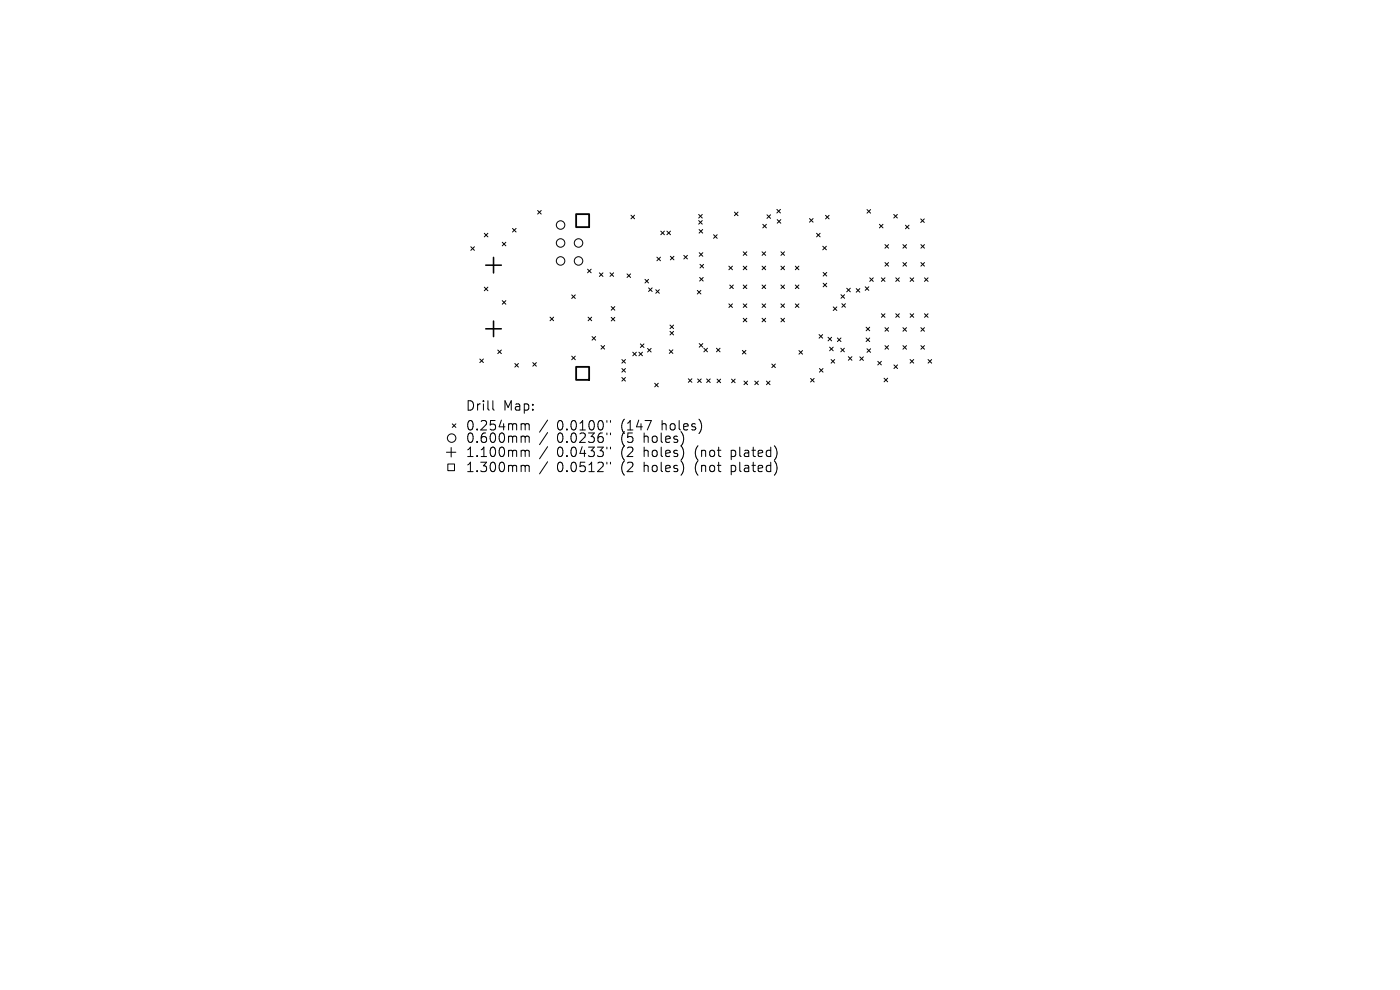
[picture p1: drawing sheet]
<svg xmlns="http://www.w3.org/2000/svg" width="297mm" height="210mm" viewBox="0 0 297 210" stroke-linecap="round" stroke-linejoin="round" font-family="sans-serif">
<defs><g id="words">
<g font-size="2.8">
<text x="98.7" y="87.4">Drill</text>
<text x="106.7" y="87.4">Map:</text>
<text x="98.7" y="91.6">0.254mm</text>
<text x="98.7" y="94.2">0.600mm</text>
<text x="118.2" y="91.6">0.0100&quot;</text>
<text x="118.2" y="94.2">0.0236&quot;</text>
<text x="131.9" y="91.6">(147</text>
<text x="131.9" y="94.2">(5</text>
<text x="136.8" y="94.2">holes)</text>
<text x="140.7" y="91.6">holes)</text>
<text x="98.7" y="97.2">1.100mm</text>
<text x="98.7" y="100.4">1.300mm</text>
<text x="118.2" y="97.2">0.0433&quot;</text>
<text x="118.2" y="100.4">0.0512&quot;</text>
<text x="131.9" y="97.2">(2</text>
<text x="131.9" y="100.4">(2</text>
<text x="136.8" y="97.2">holes)</text>
<text x="136.8" y="100.4">holes)</text>
<text x="147.9" y="97.2">(not</text>
<text x="147.9" y="100.4">(not</text>
<text x="155.7" y="97.2">plated)</text>
<text x="155.7" y="100.4">plated)</text>
</g>
</g></defs>
<g fill="none" stroke="#000" stroke-width=".21">
<path d="M99.9 52.3l.7 .8M100.6 52.3l-.7 .8M102.7 49.5l.8 .7M103.5 49.5l-.8 .7M106.6 51.4l.7 .8M107.3 51.4l-.7 .8M108.7 48.5l.8 .7M109.5 48.5l-.8 .7M114.1 44.6l.7 .8M114.8 44.6l-.7 .8M124.6 57.1l.8 .8M125.4 57.1l-.8 .8"/>
<path d="M127.2 57.9l.7 .7M127.9 57.9l-.7 .7M129.4 57.9l.8 .7M130.2 57.9l-.8 .7M133 58.1l.8 .8M133.8 58.1l-.8 .8M133.9 45.7l.7 .7M134.6 45.7l-.7 .7M136.8 59.3l.8 .7M137.6 59.3l-.8 .7M139.4 54.6l.7 .7M140.1 54.6l-.7 .7"/>
<path d="M140.2 49l.7 .8M140.9 49l-.7 .8M141.5 49l.7 .8M142.2 54.4l.8 .7M142.2 49l-.7 .8M143 54.4l-.8 .7M145.1 54.2l.7 .7M145.8 54.2l-.7 .7M148.2 45.5l.8 .7M148.2 46.8l.8 .7M148.3 48.7l.8 .7M148.3 53.6l.8 .8"/>
<path d="M148.4 58.9l.8 .7M148.5 56.1l.8 .7M149 45.5l-.8 .7M149 46.8l-.8 .7M149.1 48.7l-.8 .7M149.1 53.6l-.8 .8M149.2 58.9l-.8 .7M149.3 56.1l-.8 .7M151.4 49.8l.7 .8M152.1 49.8l-.7 .8M154.6 56.5l.8 .7M155.4 56.5l-.8 .7"/>
<path d="M155.8 45l.8 .8M156.6 45l-.8 .8M157.7 53.4l.7 .8M157.7 56.5l.7 .7M158.4 53.4l-.7 .8M158.4 56.5l-.7 .7M161.7 53.4l.7 .8M161.7 56.5l.7 .7M161.8 47.6l.8 .7M162.4 56.5l-.7 .7M162.4 53.4l-.7 .8M162.6 47.6l-.8 .7"/>
<path d="M162.7 45.6l.8 .7M163.5 45.6l-.8 .7M164.8 44.4l.8 .8M164.9 46.6l.7 .8M165.6 44.4l-.8 .8M165.6 46.6l-.7 .8M165.7 53.4l.7 .8M165.7 56.5l.7 .7M166.4 53.4l-.7 .8M166.4 56.5l-.7 .7M168.7 56.5l.8 .7M169.5 56.5l-.8 .7"/>
<path d="M171.7 46.4l.8 .7M172.5 46.4l-.8 .7M173.2 49.5l.8 .7M174 49.5l-.8 .7M174.5 52.2l.8 .8M174.6 57.8l.8 .8M175.1 45.7l.8 .7M175.3 52.2l-.8 .8M175.4 57.8l-.8 .8M175.9 45.7l-.8 .7M183.9 44.5l.8 .7M184.5 58.9l.8 .8"/>
<path d="M184.7 44.5l-.8 .7M185.3 58.9l-.8 .8M186.6 47.6l.7 .7M187 58.9l.7 .8M187.3 47.6l-.7 .7M187.7 58.9l-.7 .8M187.7 51.9l.8 .7M187.7 55.7l.8 .8M188.5 55.7l-.8 .8M188.5 51.9l-.8 .7M189.6 45.5l.8 .7M190 58.9l.8 .8"/>
<path d="M190.4 45.5l-.8 .7M190.8 58.9l-.8 .8M191.6 55.7l.7 .8M191.6 51.9l.7 .7M192.1 47.8l.7 .7M192.3 51.9l-.7 .7M192.3 55.7l-.7 .8M192.8 47.8l-.7 .7M193.1 58.9l.7 .8M193.8 58.9l-.7 .8M195.3 46.4l.8 .8M195.4 51.9l.7 .7"/>
<path d="M195.4 55.7l.7 .8M196.1 46.4l-.8 .8M196.1 51.9l-.7 .7M196.1 55.7l-.7 .8M196.1 58.9l.8 .8M196.9 58.9l-.8 .8M101.8 76.2l.8 .7M102.6 76.2l-.8 .7M102.7 60.9l.8 .8M103.5 60.9l-.8 .8M105.6 74.3l.8 .7M106.4 74.3l-.8 .7"/>
<path d="M106.6 63.8l.7 .7M107.3 63.8l-.7 .7M109.2 77.1l.8 .8M110 77.1l-.8 .8M113 76.9l.8 .8M113.8 76.9l-.8 .8M116.7 67.3l.7 .7M117.4 67.3l-.7 .7M121.3 62.6l.7 .7M121.3 75.5l.7 .8M122 62.6l-.7 .7M122 75.5l-.7 .8"/>
<path d="M124.8 67.3l.7 .7M125.5 67.3l-.7 .7M125.6 71.4l.8 .8M126.4 71.4l-.8 .8M127.5 73.3l.8 .8M128.3 73.3l-.8 .8M129.7 65l.7 .8M129.7 67.3l.7 .8M130.4 67.3l-.7 .8M130.4 65l-.7 .8M131.9 76.3l.8 .7M131.9 78.2l.8 .7"/>
<path d="M132.7 76.3l-.8 .7M132.7 78.2l-.8 .7M134.2 74.7l.8 .8M135 74.7l-.8 .8M135.5 74.7l.8 .8M135.8 73l.8 .7M136.3 74.7l-.8 .8M136.6 73l-.8 .7M137.4 73.9l.7 .8M137.6 61.1l.8 .7M138.1 73.9l-.7 .8M138.4 61.1l-.8 .7"/>
<path d="M139.1 61.5l.8 .7M139.9 61.5l-.8 .7M142 74.2l.7 .8M142.1 69l.8 .7M142.1 70.3l.8 .7M142.7 74.2l-.7 .8M142.9 69l-.8 .7M142.9 70.3l-.8 .7M147.9 61.6l.8 .8M148.3 72.9l.8 .7M148.7 61.6l-.8 .8M149.1 72.9l-.8 .7"/>
<path d="M149.3 73.9l.8 .7M150.1 73.9l-.8 .7M152 73.9l.8 .7M152.8 73.9l-.8 .7M154.6 64.5l.8 .7M154.8 60.5l.8 .7M155.4 64.5l-.8 .7M155.6 60.5l-.8 .7M157.5 74.3l.7 .8M157.7 67.5l.7 .8M157.7 60.5l.7 .7M157.7 64.5l.7 .7"/>
<path d="M158.2 74.3l-.7 .8M158.4 60.5l-.7 .7M158.4 64.5l-.7 .7M158.4 67.5l-.7 .8M161.7 60.5l.7 .7M161.7 64.5l.7 .7M161.7 67.5l.7 .8M162.4 60.5l-.7 .7M162.4 64.5l-.7 .7M162.4 67.5l-.7 .8M163.7 77.2l.8 .8M164.5 77.2l-.8 .8"/>
<path d="M165.7 64.5l.7 .7M165.7 60.5l.7 .7M165.7 67.5l.7 .8M166.4 60.5l-.7 .7M166.4 64.5l-.7 .7M166.4 67.5l-.7 .8M168.7 64.5l.8 .7M168.7 60.5l.8 .7M169.5 60.5l-.8 .7M169.5 64.5l-.8 .7M169.5 74.4l.8 .7M170.3 74.4l-.8 .7"/>
<path d="M173.8 71l.7 .7M173.8 78.2l.8 .7M174.5 71l-.7 .7M174.6 78.2l-.8 .7M174.6 60.1l.8 .7M175.4 60.1l-.8 .7M175.7 71.5l.7 .8M176 73.6l.8 .8M176.3 76.3l.8 .7M176.4 71.5l-.7 .8M176.8 73.6l-.8 .8M176.8 65.1l.7 .8"/>
<path d="M177.1 76.3l-.8 .7M177.5 65.1l-.7 .8M177.6 71.7l.8 .8M178.4 73.9l.7 .7M178.4 71.7l-.8 .8M178.4 62.5l.8 .8M178.6 64.4l.8 .8M179.1 73.9l-.7 .7M179.2 62.5l-.8 .8M179.4 64.4l-.8 .8M179.6 61.1l.8 .8M180 75.7l.7 .7"/>
<path d="M180.4 61.1l-.8 .8M180.7 75.7l-.7 .7M181.6 61.2l.8 .8M182.4 61.2l-.8 .8M182.4 75.7l.8 .8M183.2 75.7l-.8 .8M183.6 60.8l.7 .8M183.7 69.4l.8 .8M183.7 71.7l.8 .8M183.9 74l.8 .7M184.3 60.8l-.7 .8M184.5 69.4l-.8 .8"/>
<path d="M184.5 71.7l-.8 .8M184.7 74l-.8 .7M186.2 76.7l.8 .7M187 66.6l.7 .7M187 76.7l-.8 .7M187.7 66.6l-.7 .7M187.7 69.5l.8 .8M187.7 73.3l.8 .8M188.5 69.5l-.8 .8M188.5 73.3l-.8 .8M189.6 77.4l.8 .8M190 66.6l.8 .7"/>
<path d="M190.4 77.4l-.8 .8M190.8 66.6l-.8 .7M191.6 69.5l.7 .8M191.6 73.3l.7 .8M192.3 69.5l-.7 .8M192.3 73.3l-.7 .8M193.1 66.6l.7 .7M193.1 76.3l.7 .7M193.8 66.6l-.7 .7M193.8 76.3l-.7 .7M195.4 73.3l.7 .8M195.4 69.5l.7 .8"/>
<path d="M196.1 69.5l-.7 .8M196.1 73.3l-.7 .8M196.1 66.6l.8 .7M196.9 66.6l-.8 .7M196.9 76.3l.7 .7M197.6 76.3l-.7 .7M94.7 95.9h2M95 98.4h1.4v1.4h-1.4zM95.7 94.9v2M95.9 89.9l.8 .8M96.7 89.9l-.8 .8M104.6 85v1.7l.2 .3"/>
<path d="M110.8 89.9l.5 .1 .1 .2M110.8 92.5l.5 .1 .1 .2M110.8 95.5l.5 .1 .1 .2M110.8 98.7l.5 .1 .1 .2M111.4 90.2l.3-.3 .5 .1 .1 1.2M111.4 90.2v1M111.4 92.8v1M111.4 95.8v1M111.4 99v1M111.4 92.8l.3-.3 .5 .1 .1 1.2M111.4 95.8l.3-.3 .5 .1 .1 1.2M111.4 99l.3-.3 .5 .1 .1 1.2"/>
<path d="M116.2 89.1l-1.7 2.6M116.2 91.8l-1.7 2.5M116.2 94.8l-1.7 2.5M116.2 98l-1.7 2.5M128.7 89.2v.4M128.7 91.8v.4M128.7 94.8v.4M128.7 98v.4M129.5 89.2v.4M129.5 91.8v.4M129.5 94.8v.4M129.5 98v.4"/>
<path d="M131.9 80.1l.8 .7M132.7 80.1l-.8 .7M138.9 81.3l.7 .8M139.6 81.3l-.7 .8M146 80.3l.8 .8M146.8 80.3l-.8 .8M148 80.4l.8 .7M148.8 80.4l-.8 .7M149.9 80.4l.8 .7M150.7 80.4l-.8 .7M152.1 80.4l.8 .8M152.9 80.4l-.8 .8"/>
<path d="M155.2 80.4l.8 .8M156 80.4l-.8 .8M157.8 80.8l.8 .8M158.6 80.8l-.8 .8M160.1 80.8l.8 .8M160.9 80.8l-.8 .8M162.6 80.8l.8 .8M163.4 80.8l-.8 .8M172 80.3l.7 .7M172.7 80.3l-.7 .7M187.6 80.2l.7 .8M188.3 80.2l-.7 .8"/>
<circle cx="118.9" cy="47.7" r=".9"/>
<circle cx="118.9" cy="51.5" r=".9"/>
<circle cx="118.9" cy="55.4" r=".9"/>
<circle cx="122.7" cy="51.5" r=".9"/>
<circle cx="122.7" cy="55.4" r=".9"/>
<circle cx="95.8" cy="92.9" r=".9"/>
</g>
<path d="M103.1 56.3h3.3M104.7 54.6v3.3M103.1 69.8h3.3M104.7 68.1v3.3" fill="none" stroke="#000" stroke-width=".33"/>
<path d="M122.2 45.4h2.8v2.8h-2.8zM122.2 77.8h2.8v2.8h-2.8z" fill="none" stroke="#000" stroke-width=".39"/>
<use href="#words"/>
</svg>
